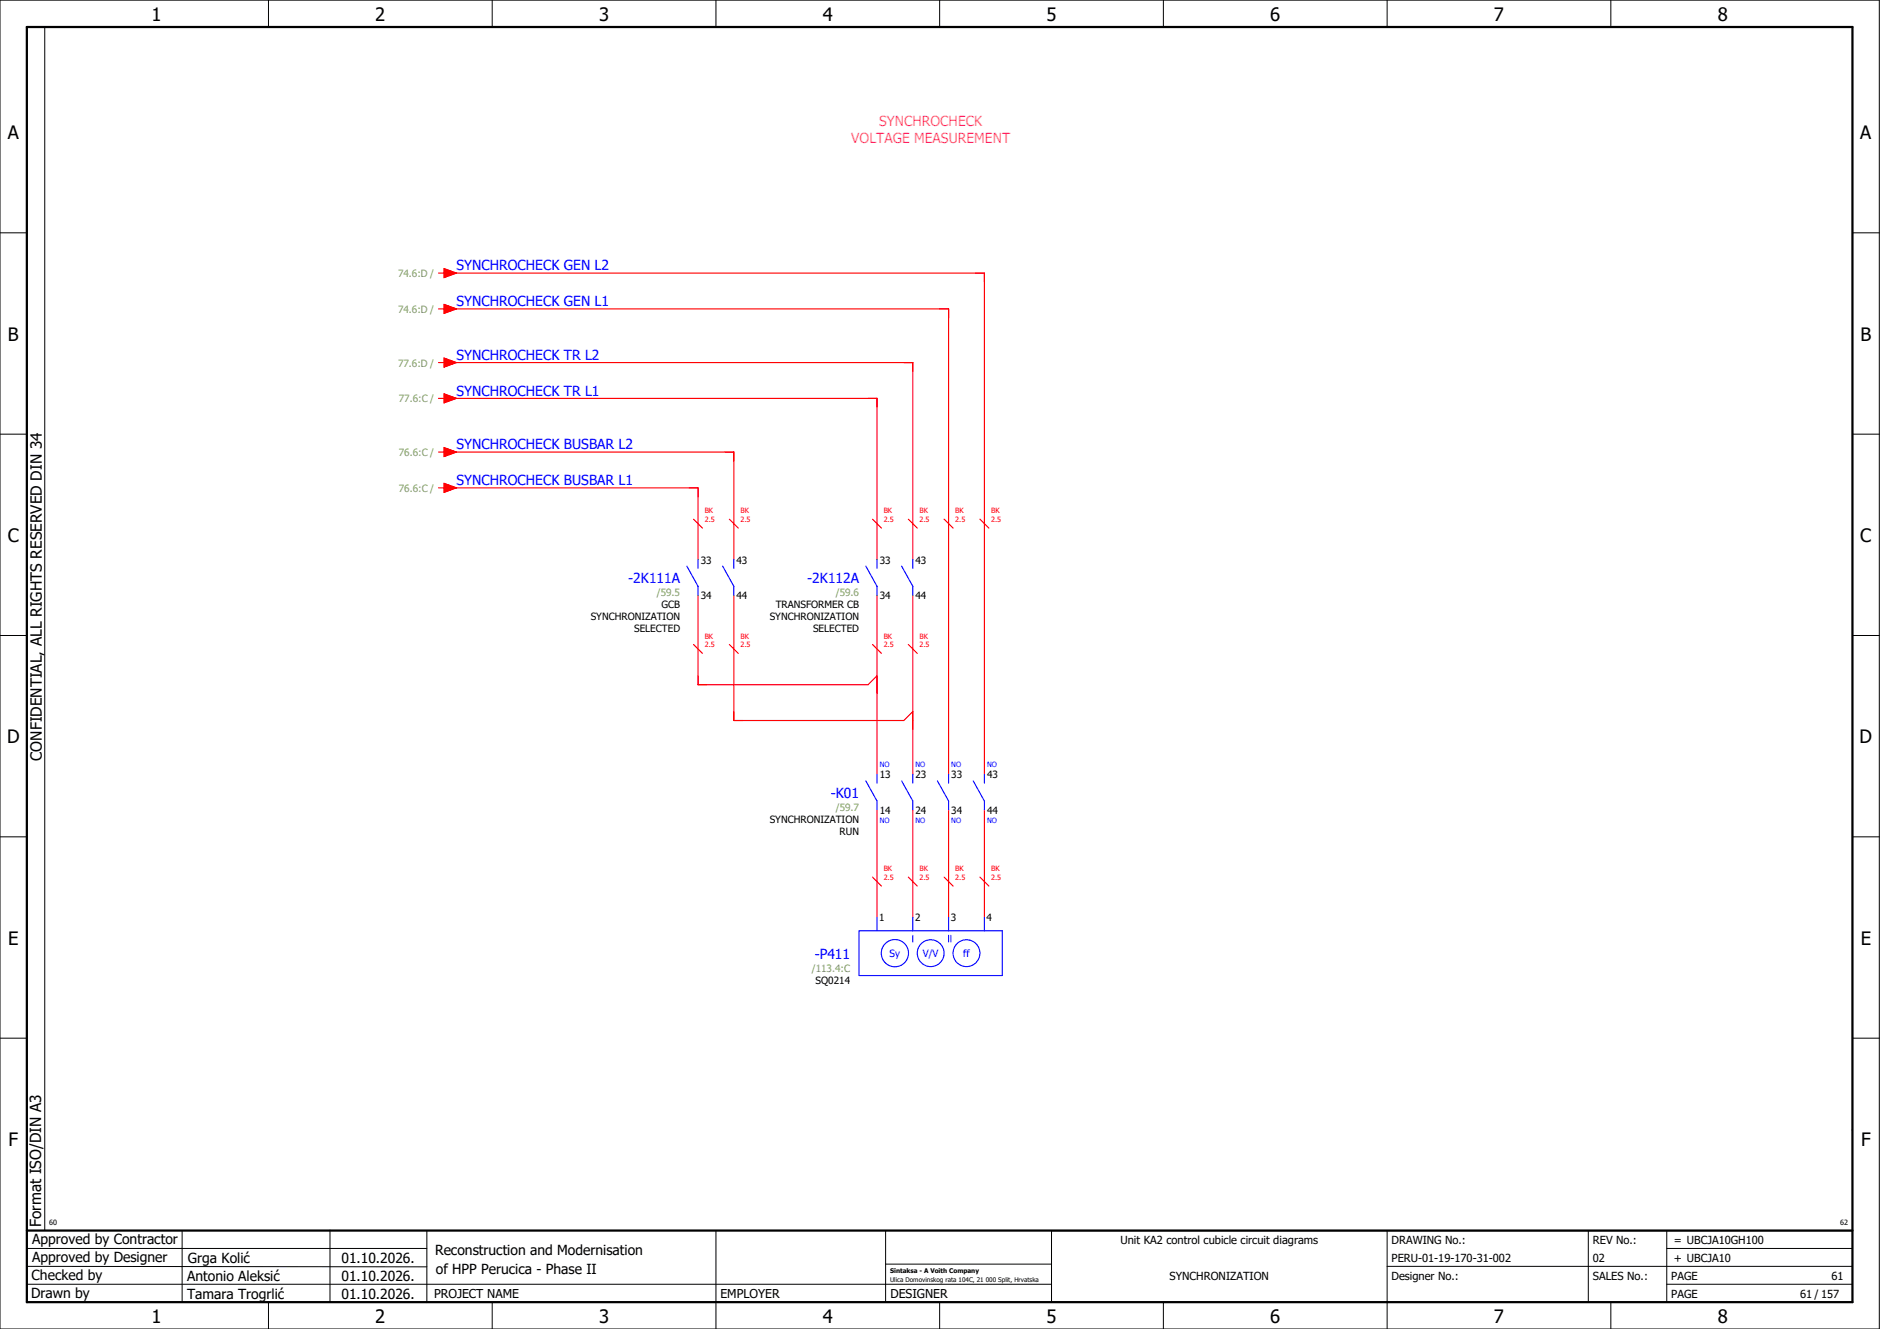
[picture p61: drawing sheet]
<svg xmlns="http://www.w3.org/2000/svg" width="420mm" height="297mm" viewBox="0 0 420 297" stroke-linecap="round" stroke-linejoin="round" font-family="sans-serif">
<defs><g id="words">
<g font-size="4.1">
<text x="33.9" y="4.7">1</text>
<text x="83.9" y="4.7">2</text>
<text x="133.9" y="4.7">3</text>
<text x="183.9" y="4.7">4</text>
<text x="233.9" y="4.7">5</text>
<text x="283.9" y="4.7">6</text>
<text x="333.9" y="4.7">7</text>
<text x="383.9" y="4.7">8</text>
<text x="1.8" y="31.2">A</text>
<text x="415.8" y="31.2">A</text>
<text x="1.8" y="76.2">B</text>
<text x="415.8" y="76.2">B</text>
<text x="1.8" y="121.2">C</text>
<text x="415.8" y="121.2">C</text>
<text x="1.6" y="166.2">D</text>
<text x="415.6" y="166.2">D</text>
<text x="1.8" y="211.2">E</text>
<text x="415.8" y="211.2">E</text>
<text x="1.9" y="256.2">F</text>
<text x="415.9" y="256.2">F</text>
<text x="33.9" y="295.7">1</text>
<text x="83.9" y="295.7">2</text>
<text x="133.9" y="295.7">3</text>
<text x="183.9" y="295.7">4</text>
<text x="233.9" y="295.7">5</text>
<text x="283.9" y="295.7">6</text>
<text x="333.9" y="295.7">7</text>
<text x="383.9" y="295.7">8</text>
</g>
<g font-size="3.4">
<text x="9.4" y="170" transform="rotate(-90 9.4 170)">CONFIDENTIAL, ALL RIGHTS RESERVED DIN 34</text>
<text x="9.2" y="274.3" transform="rotate(-90 9.2 274.3)">Format ISO/DIN A3</text>
</g>
<g font-size="3.1" fill="#f0f">
<text x="196.5" y="28.1">SYNCHROCHECK</text>
<text x="190.2" y="31.9">VOLTAGE MEASUREMENT</text>
</g>
<g font-size="3.1" fill="#00f">
<text x="102" y="60.4">SYNCHROCHECK GEN L2</text>
<text x="102" y="68.4">SYNCHROCHECK GEN L1</text>
<text x="102" y="80.4">SYNCHROCHECK TR L2</text>
<text x="102" y="88.4">SYNCHROCHECK TR L1</text>
<text x="102" y="100.4">SYNCHROCHECK BUSBAR L2</text>
<text x="102" y="108.4">SYNCHROCHECK BUSBAR L1</text>
<text x="140.4" y="130.3">-2K111A</text>
<text x="180.4" y="130.3">-2K112A</text>
<text x="185.7" y="178.3">-K01</text>
<text x="182.1" y="214.3">-P411</text>
</g>
<g font-size="3.1">
<text x="7.2" y="278.1">Approved by Contractor</text>
<text x="97.2" y="280.5">Reconstruction and Modernisation</text>
<text x="7.1" y="286.1">Checked by</text>
<text x="7.2" y="282.1">Approved by Designer</text>
<text x="41.8" y="286.2">Antonio Aleksić</text>
<text x="42" y="282.3">Grga Kolić</text>
<text x="76.3" y="282.3">01.10.2026.</text>
<text x="76.3" y="286.3">01.10.2026.</text>
<text x="97.4" y="284.8">of HPP Perucica - Phase II</text>
<text x="6.9" y="290">Drawn by</text>
<text x="41.8" y="290.3">Tamara Trogrlić</text>
<text x="76.3" y="290.3">01.10.2026.</text>
</g>
<g font-size="2.7">
<text x="97" y="290.1">PROJECT NAME</text>
<text x="161" y="290.1">EMPLOYER</text>
<text x="199" y="290.1">DESIGNER</text>
</g>
<g font-size="2.5">
<text x="250.4" y="278">Unit KA2 control cubicle circuit diagrams</text>
<text x="311" y="278">DRAWING No.:</text>
<text x="356" y="278">REV No.:</text>
<text x="374.1" y="278">= UBCJA10GH100</text>
<text x="261.4" y="286">SYNCHRONIZATION</text>
<text x="311" y="286">Designer No.:</text>
<text x="311" y="282">PERU-01-19-170-31-002</text>
<text x="356" y="286">SALES No.:</text>
<text x="356" y="282">02</text>
<text x="373.5" y="286">PAGE</text>
<text x="374.1" y="282.1">+ UBCJA10</text>
<text x="409.3" y="286">61</text>
<text x="373.5" y="290">PAGE</text>
<text x="402.3" y="290">61 / 157</text>
</g>
<g font-size="2.2" fill="#7ca552">
<text x="89" y="61.9">74.6:D /</text>
<text x="89" y="69.9">74.6:D /</text>
<text x="89" y="81.9">77.6:D /</text>
<text x="89.1" y="89.9">77.6:C /</text>
<text x="89.1" y="101.9">76.6:C /</text>
<text x="89.1" y="109.9">76.6:C /</text>
<text x="146.8" y="133.2">/59.5</text>
<text x="186.8" y="133.2">/59.6</text>
<text x="186.8" y="181.2">/59.7</text>
<text x="181.5" y="217.2">/113.4:C</text>
</g>
<g font-size="2.2">
<text x="156.6" y="126">33</text>
<text x="164.6" y="126">43</text>
<text x="196.6" y="126">33</text>
<text x="204.6" y="126">43</text>
<text x="147.8" y="135.9">GCB</text>
<text x="156.6" y="133.9">34</text>
<text x="164.6" y="133.9">44</text>
<text x="173.4" y="135.9">TRANSFORMER CB</text>
<text x="196.6" y="133.9">34</text>
<text x="204.6" y="133.9">44</text>
<text x="132" y="138.6">SYNCHRONIZATION</text>
<text x="141.7" y="141.3">SELECTED</text>
<text x="172" y="138.6">SYNCHRONIZATION</text>
<text x="181.7" y="141.3">SELECTED</text>
<text x="196.6" y="174">13</text>
<text x="204.6" y="174">23</text>
<text x="212.6" y="174">33</text>
<text x="220.6" y="174">43</text>
<text x="172" y="183.9">SYNCHRONIZATION</text>
<text x="196.6" y="181.9">14</text>
<text x="204.6" y="181.9">24</text>
<text x="212.6" y="181.9">34</text>
<text x="220.6" y="181.9">44</text>
<text x="187.7" y="186.6">RUN</text>
<text x="196.5" y="205.8">1</text>
<text x="204.5" y="205.8">2</text>
<text x="212.5" y="205.8">3</text>
<text x="220.5" y="205.8">4</text>
<text x="182.3" y="219.9">SQ0214</text>
</g>
<g font-size="2.2" fill="#00f">
<text x="198.8" y="213.9">Sy</text>
<text x="206.2" y="213.9">V/V</text>
<text x="215.3" y="213.9">ff</text>
</g>
<g font-size="1.6" fill="#f00">
<text x="157.5" y="116.7">2.5</text>
<text x="157.5" y="114.8">BK</text>
<text x="165.5" y="116.7">2.5</text>
<text x="165.5" y="114.8">BK</text>
<text x="197.5" y="116.7">2.5</text>
<text x="197.5" y="114.8">BK</text>
<text x="205.5" y="116.7">2.5</text>
<text x="205.5" y="114.8">BK</text>
<text x="213.5" y="116.7">2.5</text>
<text x="213.5" y="114.8">BK</text>
<text x="221.5" y="116.7">2.5</text>
<text x="221.5" y="114.8">BK</text>
<text x="157.5" y="142.8">BK</text>
<text x="165.5" y="142.8">BK</text>
<text x="197.5" y="142.8">BK</text>
<text x="205.5" y="142.8">BK</text>
<text x="157.5" y="144.7">2.5</text>
<text x="165.5" y="144.7">2.5</text>
<text x="197.5" y="144.7">2.5</text>
<text x="205.5" y="144.7">2.5</text>
<text x="197.5" y="196.7">2.5</text>
<text x="197.5" y="194.8">BK</text>
<text x="205.5" y="196.7">2.5</text>
<text x="205.5" y="194.8">BK</text>
<text x="213.5" y="196.7">2.5</text>
<text x="213.5" y="194.8">BK</text>
<text x="221.5" y="196.7">2.5</text>
<text x="221.5" y="194.8">BK</text>
</g>
<g font-size="1.6" fill="#00f">
<text x="196.6" y="171.4">NO</text>
<text x="204.6" y="171.4">NO</text>
<text x="212.6" y="171.4">NO</text>
<text x="220.6" y="171.4">NO</text>
<text x="196.6" y="184">NO</text>
<text x="204.6" y="184">NO</text>
<text x="212.6" y="184">NO</text>
<text x="220.6" y="184">NO</text>
</g>
<g font-size="1.6">
<text x="11" y="273.7">60</text>
<text x="411.2" y="273.7">62</text>
</g>
<g font-size="1.4">
<text x="198.9" y="284.4">Sintaksa - A Voith Company</text>
<text x="198.9" y="286.4">Ulica Domovinskog rata 104C, 21 000 Split, Hrvatska</text>
</g>
</g></defs>
<g fill="none" stroke="#000" stroke-width=".22">
<path d="M0 0h420v297h-420zM10 6v269M60 0v6M110 0v6M160 0v6M210 0v6M260 0v6M310 0v6M360 0v6M0 52h6M414 52h6M0 97h6"/>
<path d="M414 97h6M0 142h6M414 142h6M414 176.3v87.4M0 187h6M414 187h6M0 232h6M414 232h6M6 279h89.4M40.7 275v16M73.7 274.9v16M95.4 275.1v16"/>
<path d="M160 275v22M197.9 275.1v16M310 275v22M355 275v16M372.5 279h41.5M372.5 275v16M414 275h-179v16M6 283l89.4 .1M6 287h229M60 291v6M110 291v6M197.9 282.5h37.1"/>
<path d="M210 291v6M260 291v6M310 283h104M360 291v6M372.5 287h41.5"/>
</g>
<path d="M6 6h408v285h-408zM6 275h408" fill="none" stroke="#000" stroke-width=".5"/>
<g fill="none" stroke="#f00" stroke-width=".25">
<path d="M98 61h1.3M98 69h1.3M99.3 68l2.7 1-2.7 1zM99.3 60l2.7 1-2.7 1zM100 61h120v112M100 69h112v104M98 89h1.3M98 81h1.3M99.3 80l2.7 1-2.7 1zM99.3 88l2.7 1-2.7 1zM100 89h96v36M100 81h104v44"/>
<path d="M98 109h1.3M98 101h1.3M99.3 100l2.7 1-2.7 1zM99.3 108l2.7 1-2.7 1zM100 109h56v16M100 101h64v24M155 116l2 2M163 116l2 2M195 116l2 2M203 116l2 2M211 116l2 2M219 116l2 2"/>
<path d="M156 133v20h38l2-2M164 133v28h38l2-2M196 133v40M204 133v40M155 144l2 2M163 144l2 2M195 144l2 2M203 144l2 2M195 196l2 2M196 181v24M203 196l2 2M204 181v24"/>
<path d="M211 196l2 2M212 181v24M219 196l2 2M220 181v24"/>
</g>
<g fill="none" stroke="#00f" stroke-width=".25">
<path d="M153.5 126.5l2.5 4.5v2M156 125v2M161.5 126.5l2.5 4.5v2M164 125v2M193.5 126.5l2.5 4.5v2M196 125v2M201.5 126.5l2.5 4.5v2M204 125v2M193.5 174.5l2.5 4.5v2M196 173v2M201.5 174.5l2.5 4.5v2M204 173v2"/>
<path d="M209.5 174.5l2.5 4.5v2M212 173v2M217.5 174.5l2.5 4.5v2M220 173v2M192 208h32v10h-32zM196 205v3M204 205v3M212 205v3M220 205v3"/>
<circle cx="200" cy="213" r="3"/>
<circle cx="208" cy="213" r="3"/>
<circle cx="216" cy="213" r="3"/>
</g>
<path d="M204 209v1.5M212 209v1.5M212.5 209v1.5" fill="none" stroke="#00f" stroke-width=".22"/>
<g fill="#f00" stroke="#f00" stroke-width=".22">
<path d="M99.3 68l2.7 1-2.7 1z"/>
<path d="M99.3 60l2.7 1-2.7 1z"/>
<path d="M99.3 80l2.7 1-2.7 1z"/>
<path d="M99.3 88l2.7 1-2.7 1z"/>
<path d="M99.3 100l2.7 1-2.7 1z"/>
<path d="M99.3 108l2.7 1-2.7 1z"/>
</g>
<use href="#words"/>
</svg>
